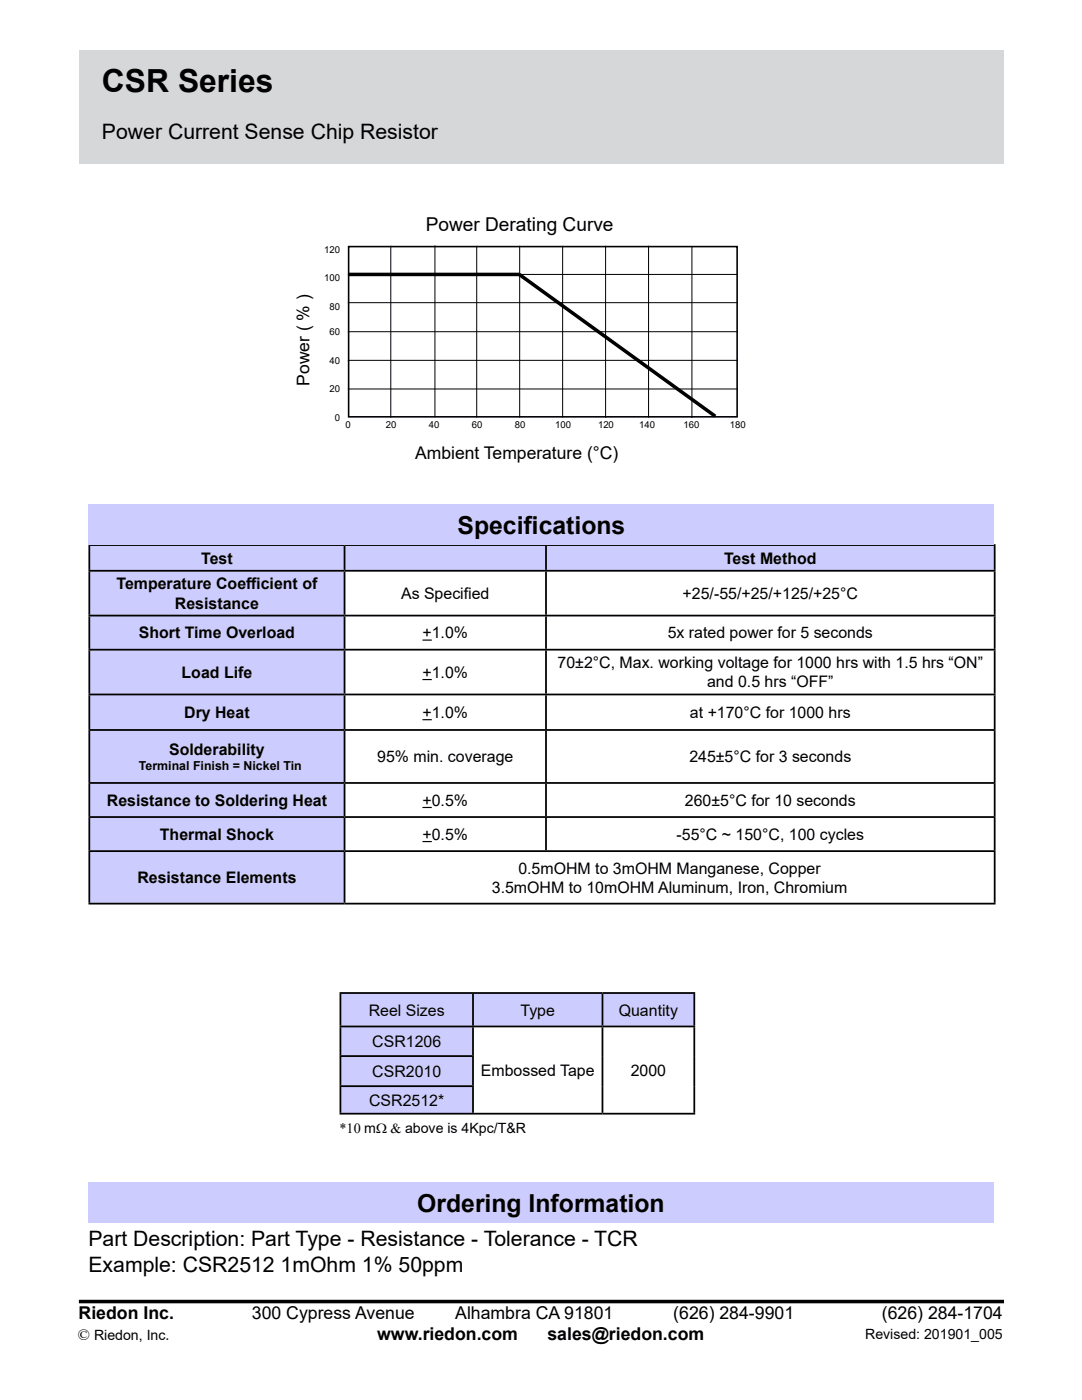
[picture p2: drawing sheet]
<svg xmlns="http://www.w3.org/2000/svg" width="216mm" height="279mm" viewBox="0 0 216 279" stroke-linecap="round" stroke-linejoin="round" font-family="sans-serif">
<defs><g id="words">
<text font-size="6.3" x="20.4" y="18.4">CSR Series</text>
<g font-size="4.9">
<text x="91.3" y="106.5">Specif</text>
<text x="104.5" y="106.5">ications</text>
<text x="83.3" y="241.8">Ordering Information</text>
</g>
<g font-size="4.2">
<text x="20.4" y="27.8">Power Current Sense Chip Resistor</text>
<text x="17.7" y="248.7">Part Description: Part Type - Resistance - Tolerance - TCR</text>
<text x="17.7" y="253.8">Example: CSR2512 1mOhm 1% 50ppm</text>
</g>
<text font-size="3.8" x="85" y="46.1">Power Derating Curve</text>
<g font-size="3.5">
<text x="61.7" y="77" transform="rotate(-90 61.7 77)">Power ( % )</text>
<text x="82.8" y="91.6">Ambient Temperature (°C)</text>
<text x="15.7" y="263.2">Riedon Inc.</text>
<text x="50.3" y="263.2">300 Cypress Avenue</text>
<text x="90.8" y="263.2">Alhambra CA 91801</text>
<text x="134.3" y="263.2">(626) 284-9901</text>
<text x="176" y="263.2">(626) 284-1704</text>
<text x="75.3" y="267.4">www.riedon.com</text>
<text x="109.2" y="267.4">sales@riedon.com</text>
</g>
<g font-size="3.2">
<text x="40.1" y="112.5">Test</text>
<text x="144.5" y="112.5">Test Method</text>
<text x="23.3" y="117.6">Temperature Coef</text>
<text x="49.1" y="117.6">f</text>
<text x="49.1" y="117.6">icient of</text>
<text x="80" y="119.5">As Specif</text>
<text x="92.6" y="119.5">ied</text>
<text x="136.2" y="119.5">+25/-55/+25/+125/+25°C</text>
<text x="34.9" y="121.4">Resistance</text>
<text x="27.7" y="127.4">Short Time Overload</text>
<text x="84.3" y="127.4">+1.0%</text>
<text x="133.2" y="127.4">5x rated power for 5 seconds</text>
<text x="36.2" y="135.3">Load Life</text>
<text x="84.3" y="135.3">+1.0%</text>
<text x="111.3" y="133.4">70±2°C, Max. working voltage for 1000 hrs with 1.5 hrs “ON”</text>
<text x="141.1" y="137.2">and 0.5 hrs “OFF”</text>
<text x="36.8" y="143.3">Dry Heat</text>
<text x="84.3" y="143.3">+1.0%</text>
<text x="137.7" y="143.3">at +170°C for 1000 hrs</text>
<text x="33.8" y="150.6">Solderability</text>
<text x="75.3" y="152.1">95% min. coverage</text>
<text x="137.6" y="152.1">245±5°C for 3 seconds</text>
<text x="21.3" y="160.8">Resistance to Soldering Heat</text>
<text x="84.3" y="160.8">+0.5%</text>
<text x="136.7" y="160.8">260±5°C for 10 seconds</text>
<text x="31.9" y="167.6">Thermal Shock</text>
<text x="84.3" y="167.6">+0.5%</text>
<text x="135" y="167.6">-55°C ~ 150°C, 100 cycles</text>
<text x="27.4" y="176.3">Resistance Elements</text>
<text x="98.1" y="178.2">3.5mOHM to 10mOHM Aluminum, Iron, Chromium</text>
<text x="103.4" y="174.4">0.5mOHM to 3mOHM Manganese, Copper</text>
<text x="73.6" y="202.7">Reel Sizes</text>
<text x="103.9" y="202.7">Type</text>
<text x="123.5" y="202.7">Quantity</text>
<text x="74.3" y="209">CSR1206</text>
<text x="74.3" y="214.9">CSR2010</text>
<text x="95.9" y="214.7">Embossed Tape</text>
<text x="125.8" y="214.7">2000</text>
<text x="73.7" y="220.7">CSR2512*</text>
<text x="15.6" y="267.3">©</text>
</g>
<g font-size="2.8">
<text x="67.8" y="226.2">*10 mW &amp; above is 4Kpc/T&amp;R</text>
<text x="18.8" y="267.3">Riedon, Inc.</text>
<text x="172.6" y="267.2">Revised: 201901_005</text>
</g>
<text font-size="2.5" x="27.7" y="153.6">Terminal Finish = Nickel Tin</text>
<g font-size="1.9">
<text x="64.7" y="50.4">120</text>
<text x="64.7" y="56.2">100</text>
<text x="65.8" y="61.9">80</text>
<text x="65.8" y="66.9">60</text>
<text x="65.8" y="72.6">40</text>
<text x="65.8" y="78.3">20</text>
<text x="66.8" y="84">0</text>
<text x="69" y="85.4">0</text>
<text x="77" y="85.4">20</text>
<text x="85.6" y="85.4">40</text>
<text x="94.1" y="85.4">60</text>
<text x="102.7" y="85.4">80</text>
<text x="110.8" y="85.4">100</text>
<text x="119.3" y="85.4">120</text>
<text x="127.6" y="85.4">140</text>
<text x="136.4" y="85.4">160</text>
<text x="145.7" y="85.4">180</text>
</g>
</g></defs>
<path d="M15.7 10h184.5v22.6h-184.5z" fill="#d5d7d8"/>
<path d="M15.7 259.8h184.6" fill="none" stroke="#000" stroke-width=".71" stroke-linecap="butt"/>
<path d="M17.8 108.8h50.9v5.1h-50.9zM68.8 108.8h40.2v5.1h-40.2zM109 108.8h89.5v5.1h-89.5zM17.8 113.9h50.9v9h-50.9zM17.8 122.9h50.9v6.8h-50.9zM17.8 129.7h50.9v8.9h-50.9zM17.8 138.6h50.9v7.1h-50.9zM17.8 145.7h50.9v10.6h-50.9zM17.8 156.3h50.9v6.8h-50.9zM17.8 163.1h50.9v6.8h-50.9zM17.8 169.9h50.9v10.4h-50.9z" fill="#ccf"/>
<g fill="none" stroke="#000" stroke-width=".35">
<path d="M17.7 108.8h181M17.7 113.9h181M17.8 109v4.7M17.8 114.1v8.6M68.8 109v4.7M68.8 114.1v8.6M109 109v4.7M109 114.1v8.6M198.5 109v4.7M198.5 114.1v8.6M17.7 122.9h181M17.7 129.7h181"/>
<path d="M17.7 138.6h181M17.8 123v6.5M17.8 129.8v8.6M17.8 138.8v6.7M68.8 123v6.5M68.8 129.8v8.6M68.8 138.8v6.7M109 123v6.5M109 129.8v8.6M109 138.8v6.7M198.5 123v6.5M198.5 129.8v8.6"/>
<path d="M198.5 138.8v6.7M17.7 145.7h181M17.7 156.3h181M17.8 145.9v10.2M17.8 156.4v6.5M68.8 145.9v10.2M68.8 156.4v6.5M109 145.9v10.2M109 156.4v6.5M198.5 145.9v10.2M198.5 156.4v6.5M17.7 163.1h181"/>
<path d="M17.7 169.9h181M17.8 163.2v6.5M17.8 170v10.2M68.8 163.2v6.5M68.8 170v10.2M109 163.2v6.5M198.5 163.2v6.5M198.5 170v10.2M17.7 180.3h181"/>
</g>
<path d="M84.3 127.7h1.9M84.3 135.6h1.9M84.3 143.6h1.9M84.3 161.1h1.9M84.3 168h1.9" fill="none" stroke="#000" stroke-width=".23"/>
<path d="M67.9 198.2h26.5v6.7h-26.5zM94.4 198.2h25.8v6.7h-25.8zM120.2 198.2h18.3v6.7h-18.3zM67.9 204.9h26.5v5.9h-26.5zM67.9 210.8h26.5v6h-26.5zM67.9 216.8h26.5v5.5h-26.5z" fill="#ccf"/>
<g fill="none" stroke="#000" stroke-width=".35">
<path d="M67.7 198.2h71M67.9 198.4v6.3M94.4 198.4v6.3M120.2 198.4v6.3M138.5 198.4v6.3M67.7 204.9h71M67.7 210.8h26.9M67.7 216.8h26.9M67.9 205v5.6M67.9 210.9v5.7M67.9 216.9v5.2M94.4 205v5.6"/>
<path d="M94.4 210.9v5.7M94.4 216.9v5.2M120.2 205v17.1M138.5 205v17.1M67.7 222.3h71"/>
</g>
<path d="M17.6 236h180.6v8h-180.6z" fill="#ccf"/>
<path d="M69.6 49.2h77.5v34h-77.5z" fill="none" stroke="#000" stroke-width=".32"/>
<g fill="none" stroke="#000" stroke-width=".2">
<path d="M69.4 54.8h77.8M78 49.1v34.2M86.8 49v34.3M95.1 49.1v34.2M103.7 49.1v34.2M112.3 49.1v34.2M120.8 49.1v34.2M129.4 49.1v34.2M138.1 49.1v34.3M69.4 77.6h77.8M69.4 71.9h77.8M69.4 66.2h77.8"/>
<path d="M69.4 60.4h77.8"/>
</g>
<path d="M69.5 54.8h34.2M103.6 54.8l39.1 28.3" fill="none" stroke="#000" stroke-width=".71" stroke-linecap="butt"/>
<path d="M17.7 100.7h180.6v8h-180.6z" fill="#ccf"/>
<use href="#words"/>
</svg>
